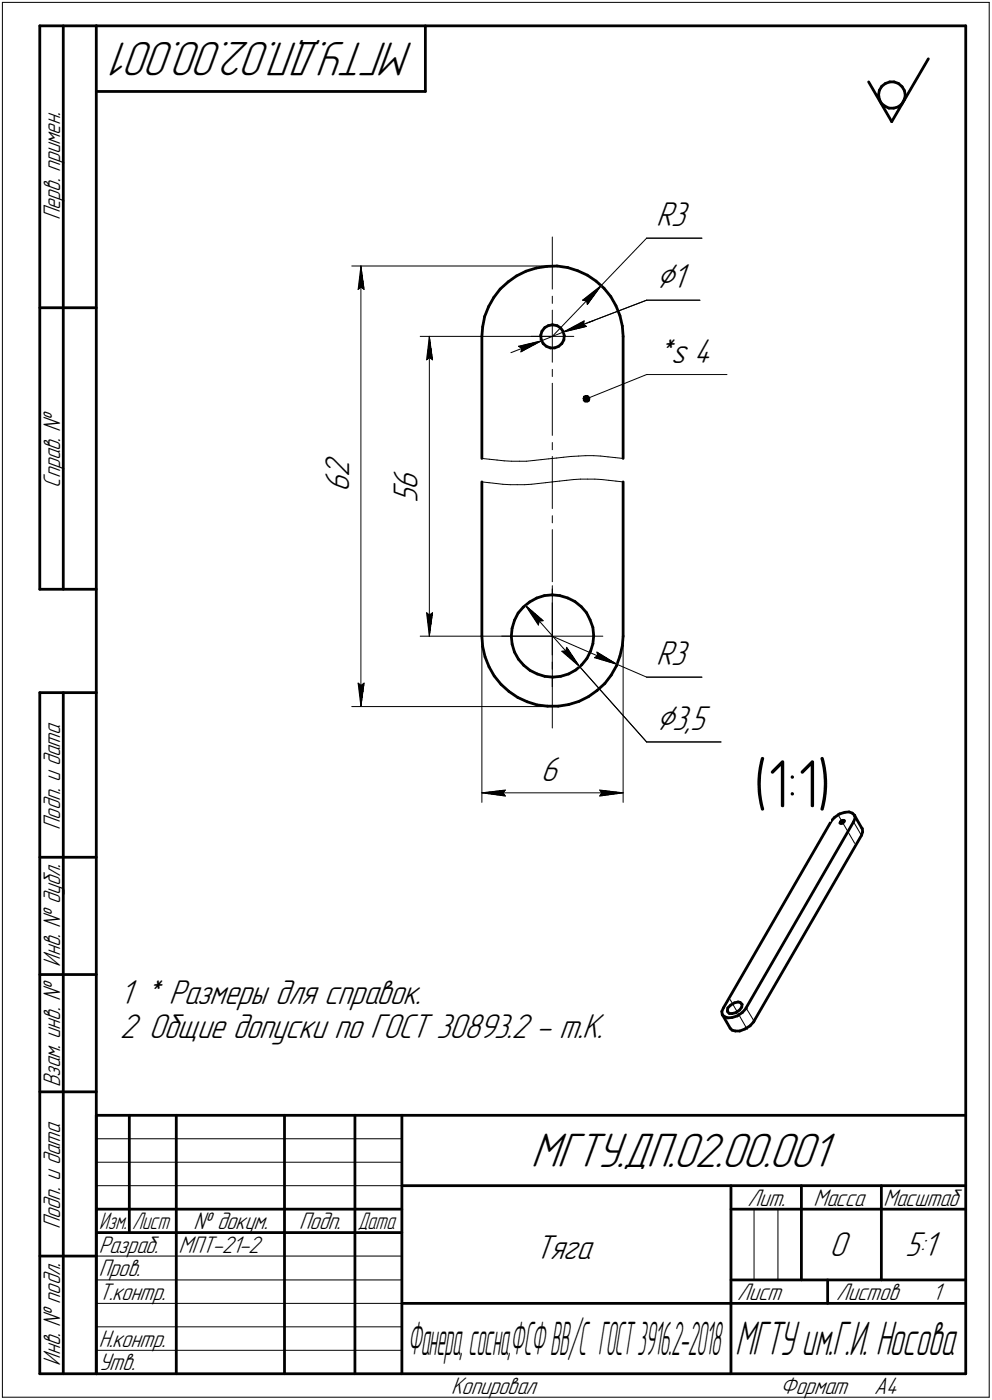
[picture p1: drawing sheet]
<svg xmlns="http://www.w3.org/2000/svg" width="211mm" height="298mm" viewBox="0 0 211 298" stroke-linecap="round" stroke-linejoin="round" font-family="sans-serif">
<defs><g id="words">
<text font-size="14.6" x="160.4" y="171.9">(1:1)</text>
<g font-size="10.9">
<text x="88.1" y="9" transform="rotate(-180 88.1 9)">МГТУ.ДП.02.00.001</text>
<text x="112.9" y="248.5">МГТУ.ДП.02.00.001</text>
</g>
<text font-size="10.6" x="156.4" y="288.5">МГТУ им.Г.И. Носова</text>
<text font-size="10.4" x="86.8" y="288.5">Фанера,сосна,ФСФВВ/С ГОСТ3916.2-2018</text>
<g font-size="8.5">
<text x="139.6" y="61.3">Ç1</text>
<text x="139.6" y="155.4">Ç3,5</text>
</g>
<g font-size="7.8">
<text x="139.6" y="48.2">R3</text>
<text x="139.6" y="77.2">*s 4</text>
<text x="74.3" y="101.6" transform="rotate(-90 74.3 101.6)">2</text>
<text x="74.3" y="104.7" transform="rotate(-90 74.3 104.7)">6</text>
<text x="88.9" y="107" transform="rotate(-90 88.9 107)">5</text>
<text x="88.9" y="104.2" transform="rotate(-90 88.9 104.2)">6</text>
<text x="139.6" y="141.7">R3</text>
<text x="115.1" y="166.3">6</text>
<text x="25.5" y="213.8">1 * Размеры для справок.</text>
<text x="25.5" y="221">2 Общие допуски по ГОСТ 30893.2 - m.K.</text>
<text x="113.8" y="268">Тяга</text>
<text x="176.5" y="267.5">0</text>
<text x="192.6" y="267.5">5:1</text>
</g>
<g font-size="5.4">
<text x="12.8" y="46.9" transform="rotate(-90 12.8 46.9)">Перв. примен.</text>
<text x="12.8" y="103.8" transform="rotate(-90 12.8 103.8)">Справ. №</text>
<text x="12.8" y="176.7" transform="rotate(-90 12.8 176.7)">Подп. и дата</text>
<text x="12.8" y="205.8" transform="rotate(-90 12.8 205.8)">Инв. № дубл.</text>
<text x="12.8" y="231.6" transform="rotate(-90 12.8 231.6)">Взам. инв. №</text>
<text x="159.1" y="256.8">Лит.</text>
<text x="173.1" y="256.8">Масса</text>
<text x="188" y="256.8">Масштаб</text>
<text x="12.8" y="261.7" transform="rotate(-90 12.8 261.7)">Подп. и дата</text>
<text x="41.2" y="261.8">№ докум.</text>
<text x="63.6" y="261.8">Подп.</text>
<text x="21" y="266.8">Разраб.</text>
<text x="38" y="266.8">МПТ-21-2</text>
<text x="21" y="271.8">Пров.</text>
<text x="21" y="276.8">Т.контр.</text>
<text x="156.9" y="276.8">Лист</text>
<text x="177.9" y="276.8">Листов</text>
<text x="198.4" y="276.8">1</text>
<text x="21" y="286.8">Н.контр.</text>
<text x="12.8" y="290.8" transform="rotate(-90 12.8 290.8)">Инв. № подл.</text>
<text x="21" y="291.8">Утв.</text>
<text x="96" y="296.8">Копировал</text>
<text x="166" y="296.8">Формат</text>
<text x="186" y="296.8">A4</text>
</g>
<g font-size="5.3">
<text x="21.1" y="261.8">Изм.</text>
<text x="28.1" y="261.8">Лист</text>
<text x="76.1" y="261.8">Дата</text>
</g>
</g></defs>
<g fill="none" stroke="#000" stroke-width=".59">
<path d="M8.5 5.5v120zM8.5 5.5h12zM13.5 5.5v120zM20.5 5.5v287zM20.5 5.5h185zM20.5 19.5h70zM90.5 5.5v14zM184.8 17.4l4.9 8.5zM187.1 19.2l-.2 1zM187.6 18.4l.8-.6zM187.6 18.4l-.5 .8zM188.4 17.8l.9-.4z"/>
<path d="M189.3 17.4h.9zM190.2 17.4l1 .4zM191.2 17.8l.7 .7zM191.9 18.5l.5 .8zM192.4 19.3l.2 .9zM197.5 12.5l-7.8 13.4zM205.5 5.5v287zM186.9 20.2l.2 1zM187.1 21.2l.4 .8zM187.5 22l.8 .6zM188.3 22.6l.8 .4zM189.1 23h1.1z"/>
<path d="M190.2 23l.9-.2zM191.1 22.8l.8-.6zM192.4 21.3l-.5 .9zM192.6 20.4l-.2 .9zM192.6 20.2v.2zM109.9 58.8l2-1.1zM111.9 57.7l2.2-.6zM114.1 57.1l2.2-.4zM116.3 56.7l2.2-.1zM118.5 56.6l2.3 .4zM120.8 57l2.1 .7zM122.9 57.7l2.1 .9z"/>
<path d="M125 58.6l1.8 1.3zM126.8 59.9l1.7 1.5zM8.5 65.5h12zM102.5 71.6v26zM102.7 69.6l-.2 2zM103.1 67.4l-.4 2.2zM104 65.3l-.9 2.1zM105.1 63.3l-1.1 2zM106.4 61.6l1.7-1.6zM106.4 61.6l-1.3 1.7zM108.1 60l1.8-1.2zM115.1 71.4v.9z"/>
<path d="M115.1 72.3l.5 .9zM115.3 70.5l-.2 .9zM115.6 73.2l.6 .5zM115.9 69.8l.8-.5zM115.9 69.8l-.6 .7zM116.2 73.7l.9 .4zM116.7 69.3l.8-.1zM117.1 74.1h.9zM117.6 69.2h.1M117.6 69.2l.9 .1zM118 74.1l.9-.4zM118.5 69.3l.8 .5z"/>
<path d="M118.9 73.7l.6-.5zM119.3 69.8l.5 .7zM119.8 70.5l.3 1zM120 72.4l-.5 .8zM120.1 71.5l-.1 .9zM128.5 61.4l1.5 1.8zM130 63.2l1.1 1.9zM131.1 65.1l.8 2.1zM131.9 67.2l.5 2.2zM132.4 69.4l.2 2.2zM132.6 71.6v26zM102.5 102.6v32.9z"/>
<path d="M132.6 102.6v32.9zM8.5 125.5h12zM102.5 135.5l.2 2.2zM102.7 137.7l.5 2.2zM103.2 139.9l.9 2.1zM108.8 135.5l.2 1.7zM109 133.8l-.2 1.7zM109 137.2l.5 1.7zM109.5 132.1l-.5 1.7zM109.5 138.9l.8 1.5zM110.2 130.6l-.7 1.5zM111.3 129.3l1.4-1.1z"/>
<path d="M111.3 129.3l-1.1 1.3zM112.7 128.2l1.5-.9zM114.2 127.3l1.6-.5zM115.8 126.8l1.7-.1zM117.5 126.7l1.6 .1zM119.1 126.8l1.7 .5zM120.8 127.3l1.5 .8zM122.3 128.1l1.4 1.1zM123.7 129.2l1.1 1.3zM124.8 130.5l.8 1.5zM125.6 132l.6 1.6zM125.6 138.7l-.7 1.5z"/>
<path d="M126.2 137.1l-.6 1.6zM126.2 133.6l.1 1.8zM126.3 135.4l-.1 1.7zM131.9 139.7l-.8 2.1zM132.4 137.5l-.5 2.2zM132.6 135.5l-.2 2zM8.5 147.5v145zM8.5 147.5h12zM13.5 147.5v145zM104.1 142l1.1 1.9zM105.2 143.9l1.4 1.8zM106.6 145.7l1.7 1.5z"/>
<path d="M108.3 147.2l1.9 1.3zM110.2 148.5l2 .9zM110.3 140.4l1.1 1.2zM111.4 141.6l1.4 1.1zM112.2 149.4l2.1 .7zM112.8 142.7l1.5 .8zM114.3 150.1l2.2 .3zM114.3 143.5l1.6 .5zM115.9 144l1.7 .2zM116.5 150.4h2.3zM117.6 144.2l1.7-.2zM118.8 150.4l2.2-.4z"/>
<path d="M119.3 144l1.7-.5zM121 150l2.2-.6zM121 143.5l1.5-.8zM122.5 142.7l1.3-1.1zM123.2 149.4l2-1.1zM124.9 140.2l-1.1 1.4zM125.2 148.3l1.8-1.2zM127 147.1l1.7-1.6zM130 143.8l-1.3 1.7zM131.1 141.8l-1.1 2zM176.8 175l-22.9 39.6zM176.8 174.9h.1"/>
<path d="M177.5 174.1l1.1-.8zM177.5 174.1l-.7 .8zM178.6 173.3l1.1-.3zM178.7 175.3h.3zM178.8 175l-.1 .3zM179 175.3h.3zM179.1 174.8l.3-.1zM179.1 174.8l-.3 .2zM179.3 175.3l.3-.3zM179.4 174.7l.3 .1zM179.7 174.8l-.1 .2zM179.7 173l1-.1z"/>
<path d="M180.7 172.9l.7 .2zM181.4 173.1l.4 .5zM181.6 175l-22.9 39.6zM181.8 173.6l1.6 2.8zM181.8 173.6l.1 .1zM181.9 173.7v.5zM181.9 174.2l-.3 .8zM183.3 177.9l-22.9 39.5zM183.4 176.4h.1zM183.5 176.4l.1 .7zM183.6 177.1l-.3 .8zM8.5 182.5h12z"/>
<path d="M8.5 207.5h12zM153.6 215.4l.1 .6zM153.7 216l.1 .2zM153.8 216.2l.4 .3zM153.8 216.2l1.6 2.7zM153.9 214.6l-.3 .8zM154.2 216.5l.7 .2zM154.8 215.2l.1 .3zM154.9 216.7h.9zM154.9 214.6l-.1 .6zM154.9 215.5l.3 .3zM155.2 215.8h.6z"/>
<path d="M155.4 218.9l.4 .5zM155.4 214l.9-.5zM155.4 214l-.5 .6zM155.8 216.7l1.1-.4zM155.8 215.8l.7-.2zM155.8 219.4l.7 .1zM156.3 213.5l.8-.1zM156.5 219.5h.9zM156.5 215.6l.9-.5zM156.9 216.3l1.1-.7zM157.1 213.4h.4zM157.4 219.5l1.1-.4z"/>
<path d="M157.5 213.4l.3 .4zM157.8 214.5l-.4 .6zM157.8 213.8l.1 .1zM157.9 213.9l-.1 .6zM158.5 219.1l1.1-.7zM158.7 214.7l-.7 .9zM158.7 214.7h.1M160.4 217.6l-.8 .8zM160.4 217.4v.2zM8.5 232.5h12zM20.5 237.5h185zM20.5 237.5v55z"/>
<path d="M27.5 237.5v25zM37.5 237.5v55zM60.5 237.5v55zM75.5 237.5v55zM85.5 237.5v55zM20.5 257.5h65zM85.5 252.5h120zM155.5 252.5v40zM155.5 257.5h15zM170.5 252.5v20zM170.5 257.5h35zM187.5 252.5v20z"/>
<path d="M8.5 267.5h12zM20.5 262.5h65zM85.5 277.5h70zM155.5 277.5h50zM155.5 272.5h50zM176.1 272.5v5zM8.5 292.5h12zM20.5 292.5h185z"/>
</g>
<g fill="none" stroke="#000" stroke-width=".21">
<path d="M.5 .5v297zM.5 .5h210zM210.5 .5v297zM74.8 56.6h42.7zM76.8 56.6l.7 5zM76.8 56.6l-.6 5zM76.8 56.6v93.9zM117.5 50.5v11.1zM137.6 50.7l-9.7 10.1zM137.6 50.7h11.8zM76.2 61.6l.6-.5zM76.8 61.1l.7 .5z"/>
<path d="M89.4 71.6h28.1zM90.8 76.6l.6-.5zM91.4 71.6l.6 5zM91.4 76.1l.6 .5zM91.4 71.6l-.6 5zM91.4 71.6v63.9zM108.7 75.1l6.5-2.5zM110.3 73.7l4.9-1.1zM110.3 73.7l.7 .5zM110.8 74.9l4.4-2.3zM111 74.2l-.2 .7zM113 71.6h4.5z"/>
<path d="M115.2 72.6l4.7-1.9zM117.5 63.1v1.5zM117.5 66v11.1zM117.5 78.7v1.5zM117.5 71.6h4.6zM119.9 70.7l17.7-6.8zM119.9 70.7l4.9-1.2zM119.9 70.7l4.4-2.4zM119.9 70.7l6.5-2.5zM124 63.9l.8 .2zM124 63.9l3.9-3.1zM124.1 69.1l.7 .4z"/>
<path d="M124.3 68.3l-.2 .8zM124.8 64.1l.2 .8zM127.9 60.8l-2.9 4.1zM127.9 60.8l-10.4 10.8zM137.6 63.9h11.3zM137.6 79.8h17.1zM102.5 97.6l1.6 .2zM104.1 97.8l1.6 .2zM105.7 98l1.6 .1zM107.3 98.1l1.6 .1zM108.9 98.2h1.6zM110.5 98.2h1.5z"/>
<path d="M112 98.2l1.6-.2zM113.6 98l1.5-.1zM115.1 97.9l1.7-.2zM116.8 97.7l1.6-.2zM117.5 81.6v11.1zM117.5 94.2v1.6zM117.5 97.2v5.6zM118.4 97.5l1.5-.1zM119.9 97.4l1.6-.2zM121.5 97.2l1.6-.1zM123.1 97.1l1.5-.1zM124.6 97h1.6z"/>
<path d="M124.8 84.9l12.8-5.1zM126.2 97l1.6 .1zM127.8 97.1l1.6 .2zM129.4 97.3l1.6 .2zM131 97.5l1.6 .1zM102.5 102.6l1.6 .2zM104.1 102.8l1.5 .2zM105.6 103l1.4 .1zM107 103.1l1.5 .1zM108.5 103.2h1.6zM110.1 103.2h1.5zM111.6 103.2l1.4-.1z"/>
<path d="M113 103.1l1.6-.1zM114.6 103l1.5-.2zM116.1 102.8l1.4-.2zM117.5 112.8v11.1zM117.5 109.8v1.5zM117.5 102.8v5.5zM117.5 102.6l1.5-.2zM119 102.4l1.6-.1zM120.6 102.3l1.5-.2zM122.1 102.1l1.4-.1zM123.5 102h1.6zM125.1 102h1.5z"/>
<path d="M126.6 102l1.4 .1zM128 102.1l1.5 .2zM129.5 102.3l1.6 .1zM131.1 102.4l1.5 .2zM89.4 135.5h28.1zM90.8 130.5l.6 5zM90.8 130.5l.6 .5zM91.4 131l.6-.5zM92 130.5l-.6 5zM102.5 135.5v35.4zM106.8 135.5h10.7zM111.8 128.9l3.8 3.3z"/>
<path d="M111.8 128.9l2.8 4.2zM111.8 128.9l11.6 13.1zM114.7 132.2h.9zM114.7 132.2l-.1 .9zM117.5 135.5v10.7zM117.5 124.7v10.8zM117.5 135.5h10.8zM117.5 128.4v11zM117.5 125.4v1.5zM117.5 135.5l13.8 6zM119.5 138.7l3.9 3.3zM119.5 138.7l.9-.1z"/>
<path d="M120.6 137.8l-.2 .8zM120.6 137.8l2.8 4.2zM127 138.9l.2 .7zM127 138.9l4.3 2.6zM132.6 135.5v35.4zM74.8 150.5h42.7zM76.2 145.5l.6 5zM76.2 145.5l.6 .5zM76.8 146l.7-.5zM77.5 145.5l-.7 5zM117.5 143.9v11.1zM117.5 141v1.5z"/>
<path d="M123.4 142l14.2 16zM126.5 140l4.8 1.5zM126.5 140l.7-.4zM131.3 141.5l6.3 2.7zM137.6 158h15.8zM137.6 144.2h11.8zM102.5 168.8l5-.6zM102.5 168.8l5 .7zM102.5 168.8h30.1zM107 168.8l.5 .7zM107.5 168.2l-.5 .6zM127.6 169.5l5-.7z"/>
<path d="M127.6 168.2l.4 .6zM127.6 168.2l5 .6zM128 168.8l-.4 .7zM178.2 173.3l3.7 6.3zM181.6 175l1.7 2.9zM155.4 212.9l3.6 6.3zM158.7 214.6l1.7 2.8zM20.5 247.5h65zM20.5 252.5h65zM20.5 242.5h65zM160.4 257.5v15zM165.5 257.5v15z"/>
<path d="M20.5 267.5h65zM20.5 272.5h65zM20.5 277.5h65zM.5 297.5h210zM20.5 282.5h65zM20.5 287.5h65z"/>
</g>
<g fill="#fff" stroke="#fff" stroke-width=".21">
<path d="M83.2 99.2h7.2zM83.2 99.3h7.2zM83.2 99.4h7.2zM83.2 99.5h7.2zM83.2 99.6h7.2zM83.2 99.7h7.2zM83.2 99.7h7.2zM83.2 99.8h7.2zM83.2 99.9h7.2zM83.2 100h7.2zM83.2 100.1h7.2zM83.2 100.2h7.2zM83.2 100.2h7.2zM83.2 100.3h7.2zM83.2 100.4h7.2zM83.2 100.5h7.2zM83.2 100.6h7.2zM83.2 100.7h7.2zM83.2 100.8h7.2zM83.2 100.8h7.2zM83.2 100.9h7.2zM83.2 101h7.2zM83.2 101.1h7.2zM83.2 101.2h7.2zM83.2 101.3h7.2zM83.2 101.3h7.2zM83.2 101.4h7.2zM83.2 101.5h7.2zM83.2 101.6h7.2zM83.2 101.7h7.2zM83.2 101.8h7.2zM83.2 101.9h7.2zM83.2 101.9h7.2zM83.2 102h7.2zM83.2 102.1h7.2zM83.2 102.2h7.2zM83.2 102.3h7.2zM83.2 102.4h7.2zM83.2 102.4h7.2zM83.2 102.5h7.2zM83.2 102.6h7.2zM83.2 102.7h7.2zM83.2 102.8h7.2zM83.2 102.9h7.2zM83.2 103h7.2zM83.2 103h7.2zM83.2 103.1h7.2zM83.2 103.2h7.2zM83.2 103.3h7.2zM83.2 103.4h7.2zM83.2 103.5h7.2zM83.2 103.5h7.2zM83.2 103.6h7.2zM83.2 103.7h7.2zM83.2 103.8h7.2zM83.2 103.9h7.2zM83.2 104h7.2zM83.2 104.1h7.2zM83.2 104.1h7.2zM83.2 104.2h7.2zM83.2 104.3h7.2zM83.2 104.4h7.2zM83.2 104.5h7.2zM83.2 104.6h7.2zM83.2 104.6h7.2zM83.2 104.7h7.2zM83.2 104.8h7.2zM83.2 104.9h7.2zM83.2 105h7.2zM83.2 105.1h7.2zM83.2 105.2h7.2zM83.2 105.2h7.2zM83.2 105.3h7.2zM83.2 105.4h7.2zM83.2 105.5h7.2zM83.2 105.6h7.2zM83.2 105.7h7.2zM83.2 105.7h7.2zM83.2 105.8h7.2zM83.2 105.9h7.2zM83.2 106h7.2zM83.2 106.1h7.2zM83.2 106.2h7.2zM83.2 106.3h7.2zM83.2 106.3h7.2zM83.2 106.4h7.2zM83.2 106.5h7.2zM83.2 106.6h7.2zM83.2 106.7h7.2zM83.2 106.8h7.2zM83.2 106.8h7.2zM83.2 106.9h7.2z"/>
<path d="M91.3 71.9h.2zM91.3 72h.2zM91.3 72.1h.3zM91.2 72.1h.4zM91.2 72.2h.4zM91.1 72.3h.6zM91.1 72.4h.6zM91.1 72.5h.7zM91 72.6h.8zM91 72.6h.9zM91 72.7h.9zM90.9 72.8h1zM90.9 72.9h1zM90.8 73h1.1zM90.8 73.1h1.2zM90.8 73.2h1.2zM90.8 73.2h1.3zM90.8 73.3h1.3zM90.7 73.4h1.4zM90.7 73.5h1.5zM90.7 73.6h1.5zM90.7 73.7h1.5zM90.7 73.7h1.5zM90.7 73.8h1.5zM90.7 73.9h1.5zM90.7 74h1.5zM90.6 74.1h1.7zM90.6 74.2h1.7zM90.6 74.3h1.7zM90.6 74.3h1.7zM90.6 74.4h1.7zM90.6 74.5h1.7zM90.6 74.6h1.7zM90.5 74.7h1.9zM90.5 74.8h1.9zM90.5 74.8h1.9zM90.5 74.9h1.9zM90.5 75h1.9zM90.5 75.1h1.9zM90.5 75.2h1.9zM90.4 75.3h2zM90.4 75.4h2.1zM90.4 75.4h2.1zM90.4 75.5h2.1zM90.4 75.6h2.1zM90.4 75.7h2.1zM90.4 75.8h2.1zM90.4 75.9h2.1zM90.3 75.9h2.2zM90.3 76h2.2zM90.3 76.1h2.2zM90.3 76.2h2.2zM90.3 76.3h2.2zM90.3 76.4h2.2zM90.3 76.5h2.2zM90.3 76.5h2.3zM90.3 76.6h2.3zM90.3 76.7h2.3zM90.3 76.8h2.3zM90.3 76.9h2.3zM90.3 77h2.3zM90.3 77h2.3z"/>
<path d="M90.2 130h2.4zM90.3 130h2.3zM90.3 130.1h2.3zM90.3 130.2h2.3zM90.3 130.3h2.3zM90.3 130.4h2.3zM90.3 130.5h2.3zM90.3 130.6h2.3zM90.3 130.6h2.2zM90.3 130.7h2.2zM90.3 130.8h2.2zM90.3 130.9h2.2zM90.3 131h2.2zM90.3 131.1h2.2zM90.3 131.1h2.2zM90.4 131.2h2.1zM90.4 131.3h2.1zM90.4 131.4h2.1zM90.4 131.5h2.1zM90.4 131.6h2.1zM90.4 131.7h2.1zM90.4 131.7h2.1zM90.4 131.8h2zM90.5 131.9h1.9zM90.5 132h1.9zM90.5 132.1h1.9zM90.5 132.2h1.9zM90.5 132.2h1.9zM90.5 132.3h1.9zM90.5 132.4h1.9zM90.6 132.5h1.7zM90.6 132.6h1.7zM90.6 132.7h1.7zM90.6 132.8h1.7zM90.6 132.8h1.7zM90.6 132.9h1.7zM90.6 133h1.7zM90.7 133.1h1.5zM90.7 133.2h1.5zM90.7 133.3h1.5zM90.7 133.3h1.5zM90.7 133.4h1.5zM90.7 133.5h1.5zM90.7 133.6h1.5zM90.7 133.7h1.4zM90.8 133.8h1.3zM90.8 133.9h1.3zM90.8 133.9h1.2zM90.8 134h1.2zM90.8 134.1h1.1zM90.9 134.2h1zM90.9 134.3h1zM91 134.4h.9zM91 134.5h.9zM91 134.5h.8zM91.1 134.6h.7zM91.1 134.7h.6zM91.1 134.8h.6zM91.2 134.9h.4zM91.2 135h.4zM91.3 135h.3zM91.3 135.1h.2zM91.3 135.2h.2z"/>
<path d="M115.1 160.7h5zM115.1 160.8h5zM115.1 160.9h5zM115.1 161h5zM115.1 161h5zM115.1 161.1h5zM115.1 161.2h5zM115.1 161.3h5zM115.1 161.4h5zM115.1 161.5h5zM115.1 161.5h5zM115.1 161.6h5zM115.1 161.7h5zM115.1 161.8h5zM115.1 161.9h5zM115.1 162h5zM115.1 162.1h5zM115.1 162.1h5zM115.1 162.2h5zM115.1 162.3h5zM115.1 162.4h5zM115.1 162.5h5zM115.1 162.6h5zM115.1 162.6h5zM115.1 162.7h5zM115.1 162.8h5zM115.1 162.9h5zM115.1 163h5zM115.1 163.1h5zM115.1 163.2h5zM115.1 163.2h5zM115.1 163.3h5zM115.1 163.4h5zM115.1 163.5h5zM115.1 163.6h5zM115.1 163.7h5zM115.1 163.7h5zM115.1 163.8h5zM115.1 163.9h5zM115.1 164h5zM115.1 164.1h5zM115.1 164.2h5zM115.1 164.3h5zM115.1 164.3h5zM115.1 164.4h5zM115.1 164.5h5zM115.1 164.6h5zM115.1 164.7h5zM115.1 164.8h5zM115.1 164.8h5zM115.1 164.9h5zM115.1 165h5zM115.1 165.1h5zM115.1 165.2h5zM115.1 165.3h5zM115.1 165.4h5zM115.1 165.4h5zM115.1 165.5h5zM115.1 165.6h5zM115.1 165.7h5zM115.1 165.8h5zM115.1 165.9h5zM115.1 165.9h5zM115.1 166h5zM115.1 166.1h5zM115.1 166.2h5zM115.1 166.3h5zM115.1 166.4h5zM115.1 166.5h5zM115.1 166.5h5zM115.1 166.6h5zM115.1 166.7h5zM115.1 166.8h5zM115.1 166.9h5zM115.1 167h5zM115.1 167h5zM115.1 167.1h5zM115.1 167.2h5zM115.1 167.3h5zM115.1 167.4h5zM115.1 167.5h5zM115.1 167.6h5zM115.1 167.6h5zM115.1 167.7h5zM115.1 167.8h5z"/>
<path d="M107.4 167.7h.6zM106.8 167.8h1.2zM106.2 167.9h1.8zM105.6 168h2.4zM105 168.1h3zM104.3 168.1h3.7zM104.1 168.2h3.9zM103.9 168.3h4.1zM103.7 168.4h4.3zM103.5 168.5h4.5zM103.2 168.6h4.8zM103 168.7h5zM102.8 168.7h5.2zM102.5 168.8h5.5zM102.8 168.9h5.2zM103 169h5zM103.1 169.1h4.9zM103.4 169.2h4.6zM103.5 169.2h4.5zM103.7 169.3h4.3zM104 169.4h4zM104.1 169.5h3.9zM104.3 169.6h3.7zM105 169.7h3zM105.6 169.8h2.4zM106.2 169.8h1.8zM106.8 169.9h1.2zM107.4 170h.6z"/>
<path d="M127.1 167.7h.7zM127.1 167.8h1.3zM127.1 167.9h1.8zM127.1 168h2.5zM127.1 168.1h3.1zM127.1 168.1h3.7zM127.1 168.2h4zM127.1 168.3h4.2zM127.1 168.4h4.4zM127.1 168.5h4.6zM127.1 168.6h4.9zM127.1 168.7h5.1zM127.1 168.7h5.3zM127.1 168.8h5.5zM127.1 168.9h5.3zM127.1 169h5.1zM127.1 169.1h4.9zM127.1 169.2h4.7zM127.1 169.2h4.6zM127.1 169.3h4.3zM127.1 169.4h4.1zM127.1 169.5h4zM127.1 169.6h3.7zM127.1 169.7h3.1zM127.1 169.8h2.5zM127.1 169.8h1.8zM127.1 169.9h1.3zM127.1 170h.7z"/>
<path d="M111.8 129h.3zM111.8 129.1h.5zM111.9 129.2h.5zM111.9 129.3h.7zM111.9 129.4h.9zM112 129.5h.9zM112 129.5h1.1zM112 129.6h1.3zM112.1 129.7h1.4zM112.1 129.8h1.5zM112.1 129.9h1.6zM112.2 130h1.6zM112.2 130h1.7zM112.2 130.1h1.8zM112.3 130.2h1.8zM112.3 130.3h1.9zM112.3 130.4h2zM112.4 130.5h2zM112.4 130.6h2.1zM112.4 130.6h2.2zM112.4 130.7h2.3zM112.4 130.8h2.4zM112.5 130.9h2.4zM112.6 131h2.4zM112.6 131.1h2.5zM112.7 131.1h2.4zM112.8 131.2h2.5zM112.8 131.3h2.6zM112.9 131.4h2.6zM112.9 131.5h2.7zM112.9 131.6h2.8zM113 131.7h2.7zM113.1 131.7h2.8zM113.1 131.8h2.9zM113.2 131.9h2.9zM113.3 132h2.9zM113.3 132.1h2.9zM113.4 132.2h2.9zM113.5 132.2h2.7zM113.5 132.3h2.7zM113.5 132.4h2.6zM113.6 132.5h2.4zM113.6 132.6h2.3zM113.7 132.7h2.1zM113.8 132.8h1.9zM113.8 132.8h1.9zM113.9 132.9h1.7zM114 133h1.4zM114 133.1h1.3zM114 133.2h1.2zM114.1 133.3h1zM114.1 133.3h1zM114.2 133.4h.8zM114.3 133.5h.6zM114.3 133.6h.5zM114.4 133.7h.3zM114.5 133.8h.1z"/>
<path d="M120.6 137.2h.1zM120.5 137.2h.3zM120.4 137.3h.5zM120.3 137.4h.6zM120.1 137.5h.9zM120.1 137.6h1zM120 137.7h1.1zM119.9 137.8h1.3zM119.7 137.8h1.5zM119.6 137.9h1.6zM119.5 138h1.8zM119.5 138.1h1.9zM119.4 138.2h2.1zM119.3 138.3h2.2zM119.2 138.3h2.4zM119.1 138.4h2.6zM119 138.5h2.7zM119 138.6h2.8zM118.8 138.7h3zM119 138.8h2.8zM119 138.9h2.9zM119.1 138.9h2.9zM119.2 139h2.8zM119.3 139.1h2.8zM119.5 139.2h2.7zM119.5 139.3h2.8zM119.6 139.4h2.7zM119.7 139.4h2.6zM119.8 139.5h2.6zM119.9 139.6h2.5zM120.1 139.7h2.4zM120.1 139.8h2.5zM120.2 139.9h2.4zM120.3 140h2.4zM120.4 140h2.4zM120.5 140.1h2.3zM120.6 140.2h2.3zM120.7 140.3h2.2zM120.8 140.4h2.1zM120.9 140.5h2zM121 140.5h1.9zM121.1 140.6h1.8zM121.2 140.7h1.8zM121.3 140.8h1.7zM121.4 140.9h1.6zM121.5 141h1.6zM121.6 141.1h1.5zM121.7 141.1h1.4zM121.8 141.2h1.4zM122 141.3h1.2zM122.2 141.4h1zM122.3 141.5h1zM122.5 141.6h.8zM122.7 141.6h.6zM122.9 141.7h.5zM123 141.8h.4zM123.2 141.9h.2z"/>
<path d="M139.6 149.8h11.9zM139.6 149.9h11.9zM139.6 149.9h11.9zM139.6 150h11.9zM139.6 150.1h11.9zM139.6 150.2h11.9zM139.6 150.3h11.9zM139.6 150.4h11.9zM139.6 150.5h11.9zM139.6 150.5h11.9zM139.6 150.6h11.9zM139.6 150.7h11.9zM139.6 150.8h11.9zM139.6 150.9h11.9zM139.6 151h11.9zM139.6 151h11.9zM139.6 151.1h11.9zM139.6 151.2h11.9zM139.6 151.3h11.9zM139.6 151.4h11.9zM139.6 151.5h11.9zM139.6 151.6h11.9zM139.6 151.6h11.9zM139.6 151.7h11.9zM139.6 151.8h11.9zM139.6 151.9h11.9zM139.6 152h11.9zM139.6 152.1h11.9zM139.6 152.1h11.9zM139.6 152.2h11.9zM139.6 152.3h11.9zM139.6 152.4h11.9zM139.6 152.5h11.9zM139.6 152.6h11.9zM139.6 152.7h11.9zM139.6 152.7h11.9zM139.6 152.8h11.9zM139.6 152.9h11.9zM139.6 153h11.9zM139.6 153.1h11.9zM139.6 153.2h11.9zM139.6 153.2h11.9zM139.6 153.3h11.9zM139.6 153.4h11.9zM139.6 153.5h11.9zM139.6 153.6h11.9zM139.6 153.7h11.9zM139.6 153.8h11.9zM139.6 153.8h11.9zM139.6 153.9h11.9zM139.6 154h11.9zM139.6 154.1h11.9zM139.6 154.2h11.9zM139.6 154.3h11.9zM139.6 154.3h11.9zM139.6 154.4h11.9zM139.6 154.5h11.9zM139.6 154.6h11.9zM139.6 154.7h11.9zM139.6 154.8h11.9zM139.6 154.9h11.9zM139.6 154.9h11.9zM139.6 155h11.9zM139.6 155.1h11.9zM139.6 155.2h11.9zM139.6 155.3h11.9zM139.6 155.4h11.9zM139.6 155.4h11.9zM139.6 155.5h11.9zM139.6 155.6h11.9zM139.6 155.7h11.9zM139.6 155.8h11.9zM139.6 155.9h11.9zM139.6 156h11.9zM139.6 156h11.9zM139.6 156.1h11.9zM139.6 156.2h11.9zM139.6 156.3h11.9zM139.6 156.4h11.9zM139.6 156.5h11.9zM139.6 156.5h11.9zM139.6 156.6h11.9zM139.6 156.7h11.9zM139.6 156.8h11.9zM139.6 156.9h11.9z"/>
<path d="M113 72.6h2.2zM112.7 72.6h2.4zM112.4 72.7h2.7zM112 72.8h3zM111.7 72.9h3.2zM111.3 73h3.5zM111 73.1h3.7zM110.7 73.2h3.9zM110.3 73.2h4.3zM110 73.3h4.5zM109.6 73.4h4.8zM109.7 73.5h4.6zM109.7 73.6h4.5zM109.8 73.7h4.3zM109.8 73.7h4.2zM109.8 73.8h4.2zM109.9 73.9h3.9zM109.9 74h3.8zM110 74.1h3.5zM110 74.2h3.4zM110 74.3h3.2zM110.1 74.3h2.9zM110.1 74.4h2.8zM110.1 74.5h2.7zM110.2 74.6h2.4zM110.2 74.7h2.2zM110.2 74.8h2.1zM110.2 74.8h2zM110.3 74.9h1.7zM110.3 75h1.5zM110.3 75.1h1.4zM110.4 75.2h1.1zM110.4 75.3h1zM110.5 75.4h.8zM110.5 75.4h.6zM110.6 75.5h.3zM110.6 75.6h.1z"/>
<path d="M124.5 67.7h.1zM124.3 67.8h.3zM124.1 67.9h.6zM124 68h.7zM123.8 68.1h1zM123.6 68.2h1.2zM123.4 68.2h1.5zM123.4 68.3h1.5zM123.2 68.4h1.8zM123 68.5h2zM122.9 68.6h2.2zM122.7 68.7h2.4zM122.5 68.7h2.6zM122.3 68.8h2.8zM122.3 68.9h2.8zM122.1 69h3.1zM121.9 69.1h3.3zM121.8 69.2h3.4zM121.6 69.3h3.7zM121.4 69.3h3.9zM121.2 69.4h4.1zM121.2 69.5h4.2zM121.1 69.6h4.3zM121 69.7h4.4zM120.9 69.8h4.6zM120.8 69.8h4.7zM120.7 69.9h4.8zM120.6 70h4.5zM120.6 70.1h4.2zM120.5 70.2h4zM120.4 70.3h3.6zM120.3 70.4h3.4zM120.2 70.4h3.2zM120.1 70.5h2.8zM120.1 70.6h2.5zM119.9 70.7h2.4z"/>
<path d="M139.6 55.6h7.4zM139.6 55.7h7.4zM139.6 55.8h7.4zM139.6 55.9h7.4zM139.6 56h7.4zM139.6 56h7.4zM139.6 56.1h7.4zM139.6 56.2h7.4zM139.6 56.3h7.4zM139.6 56.4h7.4zM139.6 56.5h7.4zM139.6 56.6h7.4zM139.6 56.6h7.4zM139.6 56.7h7.4zM139.6 56.8h7.4zM139.6 56.9h7.4zM139.6 57h7.4zM139.6 57.1h7.4zM139.6 57.1h7.4zM139.6 57.2h7.4zM139.6 57.3h7.4zM139.6 57.4h7.4zM139.6 57.5h7.4zM139.6 57.6h7.4zM139.6 57.7h7.4zM139.6 57.7h7.4zM139.6 57.8h7.4zM139.6 57.9h7.4zM139.6 58h7.4zM139.6 58.1h7.4zM139.6 58.2h7.4zM139.6 58.3h7.4zM139.6 58.3h7.4zM139.6 58.4h7.4zM139.6 58.5h7.4zM139.6 58.6h7.4zM139.6 58.7h7.4zM139.6 58.8h7.4zM139.6 58.8h7.4zM139.6 58.9h7.4zM139.6 59h7.4zM139.6 59.1h7.4zM139.6 59.2h7.4zM139.6 59.3h7.4zM139.6 59.4h7.4zM139.6 59.4h7.4zM139.6 59.5h7.4zM139.6 59.6h7.4zM139.6 59.7h7.4zM139.6 59.8h7.4zM139.6 59.9h7.4zM139.6 59.9h7.4zM139.6 60h7.4zM139.6 60.1h7.4zM139.6 60.2h7.4zM139.6 60.3h7.4zM139.6 60.4h7.4zM139.6 60.5h7.4zM139.6 60.5h7.4zM139.6 60.6h7.4zM139.6 60.7h7.4zM139.6 60.8h7.4zM139.6 60.9h7.4zM139.6 61h7.4zM139.6 61h7.4zM139.6 61.1h7.4zM139.6 61.2h7.4zM139.6 61.3h7.4zM139.6 61.4h7.4zM139.6 61.5h7.4zM139.6 61.6h7.4zM139.6 61.6h7.4zM139.6 61.7h7.4zM139.6 61.8h7.4zM139.6 61.9h7.4zM139.6 62h7.4zM139.6 62.1h7.4zM139.6 62.1h7.4zM139.6 62.2h7.4zM139.6 62.3h7.4zM139.6 62.4h7.4zM139.6 62.5h7.4zM139.6 62.6h7.4zM139.6 62.7h7.4zM139.6 62.7h7.4zM139.6 62.8h7.4z"/>
<path d="M127.8 60.9h.1zM127.6 61h.3zM127.3 61h.5zM127.2 61.1h.6zM127 61.2h.8zM126.7 61.3h1.1zM126.6 61.4h1.2zM126.4 61.5h1.3zM126.2 61.6h1.5zM126.1 61.6h1.6zM126 61.7h1.6zM125.9 61.8h1.7zM125.8 61.9h1.8zM125.6 62h1.9zM125.6 62.1h1.9zM125.5 62.1h1.9zM125.4 62.2h2zM125.3 62.3h2.1zM125.1 62.4h2.2zM125.1 62.5h2.2zM125 62.6h2.3zM124.9 62.7h2.4zM124.7 62.7h2.5zM124.6 62.8h2.5zM124.5 62.9h2.5zM124.5 63h2.5zM124.4 63.1h2.5zM124.2 63.2h2.6zM124.1 63.2h2.6zM124 63.3h2.7zM124 63.4h2.7zM123.9 63.5h2.7zM123.7 63.6h2.8zM123.6 63.7h2.9zM123.5 63.8h2.9zM123.4 63.8h2.9zM123.3 63.9h2.9zM123.4 64h2.8zM123.4 64.1h2.8zM123.5 64.2h2.6zM123.6 64.3h2.4zM123.7 64.3h2.3zM123.8 64.4h2.1zM123.9 64.5h1.9zM124 64.6h1.7zM124 64.7h1.7zM124.1 64.8h1.5zM124.2 64.9h1.4zM124.3 64.9h1.2zM124.4 65h1.1zM124.5 65.1h.9zM124.5 65.2h.8zM124.6 65.3h.6zM124.7 65.4h.5zM124.8 65.4h.3zM124.9 65.5h.2z"/>
<path d="M139.6 42.6h7.7zM139.6 42.7h7.7zM139.6 42.8h7.7zM139.6 42.8h7.7zM139.6 42.9h7.7zM139.6 43h7.7zM139.6 43.1h7.7zM139.6 43.2h7.7zM139.6 43.3h7.7zM139.6 43.3h7.7zM139.6 43.4h7.7zM139.6 43.5h7.7zM139.6 43.6h7.7zM139.6 43.7h7.7zM139.6 43.8h7.7zM139.6 43.9h7.7zM139.6 43.9h7.7zM139.6 44h7.7zM139.6 44.1h7.7zM139.6 44.2h7.7zM139.6 44.3h7.7zM139.6 44.4h7.7zM139.6 44.4h7.7zM139.6 44.5h7.7zM139.6 44.6h7.7zM139.6 44.7h7.7zM139.6 44.8h7.7zM139.6 44.9h7.7zM139.6 45h7.7zM139.6 45h7.7zM139.6 45.1h7.7zM139.6 45.2h7.7zM139.6 45.3h7.7zM139.6 45.4h7.7zM139.6 45.5h7.7zM139.6 45.6h7.7zM139.6 45.6h7.7zM139.6 45.7h7.7zM139.6 45.8h7.7zM139.6 45.9h7.7zM139.6 46h7.7zM139.6 46.1h7.7zM139.6 46.1h7.7zM139.6 46.2h7.7zM139.6 46.3h7.7zM139.6 46.4h7.7zM139.6 46.5h7.7zM139.6 46.6h7.7zM139.6 46.7h7.7zM139.6 46.7h7.7zM139.6 46.8h7.7zM139.6 46.9h7.7zM139.6 47h7.7zM139.6 47.1h7.7zM139.6 47.2h7.7zM139.6 47.2h7.7zM139.6 47.3h7.7zM139.6 47.4h7.7zM139.6 47.5h7.7zM139.6 47.6h7.7zM139.6 47.7h7.7zM139.6 47.8h7.7zM139.6 47.8h7.7zM139.6 47.9h7.7zM139.6 48h7.7zM139.6 48.1h7.7zM139.6 48.2h7.7zM139.6 48.3h7.7zM139.6 48.3h7.7zM139.6 48.4h7.7zM139.6 48.5h7.7zM139.6 48.6h7.7zM139.6 48.7h7.7zM139.6 48.8h7.7zM139.6 48.9h7.7zM139.6 48.9h7.7zM139.6 49h7.7zM139.6 49.1h7.7zM139.6 49.2h7.7zM139.6 49.3h7.7zM139.6 49.4h7.7zM139.6 49.4h7.7zM139.6 49.5h7.7zM139.6 49.6h7.7z"/>
<path d="M126.7 138.2h.2zM126.7 138.3h.4zM126.7 138.3h.5zM126.7 138.4h.6zM126.6 138.5h.9zM126.6 138.6h1zM126.5 138.7h1.3zM126.5 138.8h1.4zM126.5 138.9h1.5zM126.4 138.9h1.8zM126.4 139h2zM126.3 139.1h2.1zM126.3 139.2h2.3zM126.2 139.3h2.6zM126.2 139.4h2.7zM126.2 139.4h2.8zM126.2 139.5h3zM126.2 139.6h3.1zM126.1 139.7h3.4zM126.1 139.8h3.5zM126 139.9h3.7zM126 140h3.9zM125.9 140h4.1zM125.9 140.1h4.1zM125.8 140.2h4.3zM125.8 140.3h4.4zM125.7 140.4h4.6zM126.1 140.5h4.3zM126.4 140.5h4.1zM126.7 140.6h3.9zM127 140.7h3.6zM127.3 140.8h3.4zM127.6 140.9h3.2zM127.9 141h3zM128.2 141.1h2.8zM128.5 141.1h2.6zM128.8 141.2h2.3zM129.1 141.3h2.1zM129.4 141.4h1.9z"/>
<path d="M139.6 136.1h7.7zM139.6 136.1h7.7zM139.6 136.2h7.7zM139.6 136.3h7.7zM139.6 136.4h7.7zM139.6 136.5h7.7zM139.6 136.6h7.7zM139.6 136.7h7.7zM139.6 136.7h7.7zM139.6 136.8h7.7zM139.6 136.9h7.7zM139.6 137h7.7zM139.6 137.1h7.7zM139.6 137.2h7.7zM139.6 137.2h7.7zM139.6 137.3h7.7zM139.6 137.4h7.7zM139.6 137.5h7.7zM139.6 137.6h7.7zM139.6 137.7h7.7zM139.6 137.8h7.7zM139.6 137.8h7.7zM139.6 137.9h7.7zM139.6 138h7.7zM139.6 138.1h7.7zM139.6 138.2h7.7zM139.6 138.3h7.7zM139.6 138.3h7.7zM139.6 138.4h7.7zM139.6 138.5h7.7zM139.6 138.6h7.7zM139.6 138.7h7.7zM139.6 138.8h7.7zM139.6 138.9h7.7zM139.6 138.9h7.7zM139.6 139h7.7zM139.6 139.1h7.7zM139.6 139.2h7.7zM139.6 139.3h7.7zM139.6 139.4h7.7zM139.6 139.4h7.7zM139.6 139.5h7.7zM139.6 139.6h7.7zM139.6 139.7h7.7zM139.6 139.8h7.7zM139.6 139.9h7.7zM139.6 140h7.7zM139.6 140h7.7zM139.6 140.1h7.7zM139.6 140.2h7.7zM139.6 140.3h7.7zM139.6 140.4h7.7zM139.6 140.5h7.7zM139.6 140.5h7.7zM139.6 140.6h7.7zM139.6 140.7h7.7zM139.6 140.8h7.7zM139.6 140.9h7.7zM139.6 141h7.7zM139.6 141.1h7.7zM139.6 141.1h7.7zM139.6 141.2h7.7zM139.6 141.3h7.7zM139.6 141.4h7.7zM139.6 141.5h7.7zM139.6 141.6h7.7zM139.6 141.6h7.7zM139.6 141.7h7.7zM139.6 141.8h7.7zM139.6 141.9h7.7zM139.6 142h7.7zM139.6 142.1h7.7zM139.6 142.2h7.7zM139.6 142.2h7.7zM139.6 142.3h7.7zM139.6 142.4h7.7zM139.6 142.5h7.7zM139.6 142.6h7.7zM139.6 142.7h7.7zM139.6 142.7h7.7zM139.6 142.8h7.7zM139.6 142.9h7.7zM139.6 143h7.7zM139.6 143.1h7.7z"/>
<path d="M68.7 96.5h7.2zM68.7 96.6h7.2zM68.7 96.7h7.2zM68.7 96.8h7.2zM68.7 96.9h7.2zM68.7 96.9h7.2zM68.7 97h7.2zM68.7 97.1h7.2zM68.7 97.2h7.2zM68.7 97.3h7.2zM68.7 97.4h7.2zM68.7 97.5h7.2zM68.7 97.5h7.2zM68.7 97.6h7.2zM68.7 97.7h7.2zM68.7 97.8h7.2zM68.7 97.9h7.2zM68.7 98h7.2zM68.7 98h7.2zM68.7 98.1h7.2zM68.7 98.2h7.2zM68.7 98.3h7.2zM68.7 98.4h7.2zM68.7 98.5h7.2zM68.7 98.6h7.2zM68.7 98.6h7.2zM68.7 98.7h7.2zM68.7 98.8h7.2zM68.7 98.9h7.2zM68.7 99h7.2zM68.7 99.1h7.2zM68.7 99.1h7.2zM68.7 99.2h7.2zM68.7 99.3h7.2zM68.7 99.4h7.2zM68.7 99.5h7.2zM68.7 99.6h7.2zM68.7 99.7h7.2zM68.7 99.7h7.2zM68.7 99.8h7.2zM68.7 99.9h7.2zM68.7 100h7.2zM68.7 100.1h7.2zM68.7 100.2h7.2zM68.7 100.2h7.2zM68.7 100.3h7.2zM68.7 100.4h7.2zM68.7 100.5h7.2zM68.7 100.6h7.2zM68.7 100.7h7.2zM68.7 100.8h7.2zM68.7 100.8h7.2zM68.7 100.9h7.2zM68.7 101h7.2zM68.7 101.1h7.2zM68.7 101.2h7.2zM68.7 101.3h7.2zM68.7 101.3h7.2zM68.7 101.4h7.2zM68.7 101.5h7.2zM68.7 101.6h7.2zM68.7 101.7h7.2zM68.7 101.8h7.2zM68.7 101.9h7.2zM68.7 101.9h7.2zM68.7 102h7.2zM68.7 102.1h7.2zM68.7 102.2h7.2zM68.7 102.3h7.2zM68.7 102.4h7.2zM68.7 102.4h7.2zM68.7 102.5h7.2zM68.7 102.6h7.2zM68.7 102.7h7.2zM68.7 102.8h7.2zM68.7 102.9h7.2zM68.7 103h7.2zM68.7 103h7.2zM68.7 103.1h7.2zM68.7 103.2h7.2zM68.7 103.3h7.2zM68.7 103.4h7.2zM68.7 103.5h7.2zM68.7 103.5h7.2zM68.7 103.6h7.2zM68.7 103.7h7.2zM68.7 103.8h7.2zM68.7 103.9h7.2zM68.7 104h7.2zM68.7 104.1h7.2zM68.7 104.1h7.2zM68.7 104.2h7.2zM68.7 104.3h7.2zM68.7 104.4h7.2zM68.7 104.5h7.2zM68.7 104.6h7.2zM68.7 104.6h7.2z"/>
<path d="M76.7 56.9h.3zM76.7 57h.3zM76.7 57.1h.3zM76.6 57.1h.4zM76.6 57.2h.4zM76.5 57.3h.6zM76.5 57.4h.6zM76.5 57.5h.7zM76.5 57.6h.7zM76.5 57.7h.8zM76.5 57.7h.8zM76.4 57.8h.9zM76.4 57.9h1zM76.3 58h1.1zM76.3 58.1h1.2zM76.3 58.2h1.2zM76.2 58.3h1.4zM76.2 58.3h1.4zM76.1 58.4h1.5zM76.1 58.5h1.5zM76.1 58.6h1.5zM76.1 58.7h1.5zM76.1 58.8h1.5zM76.1 58.8h1.5zM76.1 58.9h1.5zM76.1 59h1.5zM76 59.1h1.7zM76 59.2h1.7zM76 59.3h1.7zM76 59.4h1.7zM76 59.4h1.7zM76 59.5h1.7zM76 59.6h1.7zM75.9 59.7h1.9zM75.9 59.8h1.9zM75.9 59.9h1.9zM75.9 59.9h1.9zM75.9 60h1.9zM75.9 60.1h1.9zM75.9 60.2h1.9zM75.9 60.3h1.9zM75.9 60.4h2zM75.9 60.5h2zM75.9 60.5h2zM75.9 60.6h2zM75.9 60.7h2zM75.9 60.8h2zM75.9 60.9h2zM75.8 61h2.2zM75.8 61h2.2zM75.8 61.1h2.2zM75.8 61.2h2.2zM75.8 61.3h2.2zM75.8 61.4h2.2zM75.8 61.5h2.2zM75.7 61.6h2.4zM75.7 61.6h2.4zM75.7 61.7h2.4zM75.7 61.8h2.4zM75.7 61.9h2.4zM75.7 62h2.4zM75.7 62.1h2.4z"/>
<path d="M75.6 144.9h2.5zM75.7 145h2.4zM75.7 145.1h2.4zM75.7 145.2h2.4zM75.7 145.3h2.4zM75.7 145.4h2.4zM75.7 145.5h2.4zM75.7 145.5h2.4zM75.8 145.6h2.2zM75.8 145.7h2.2zM75.8 145.8h2.2zM75.8 145.9h2.2zM75.8 146h2.2zM75.8 146h2.2zM75.8 146.1h2.2zM75.9 146.2h2zM75.9 146.3h2zM75.9 146.4h2zM75.9 146.5h2zM75.9 146.6h2zM75.9 146.6h2zM75.9 146.7h2zM75.9 146.8h1.9zM75.9 146.9h1.9zM75.9 147h1.9zM75.9 147.1h1.9zM75.9 147.2h1.9zM75.9 147.2h1.9zM75.9 147.3h1.9zM75.9 147.4h1.9zM76 147.5h1.7zM76 147.6h1.7zM76 147.7h1.7zM76 147.7h1.7zM76 147.8h1.7zM76 147.9h1.7zM76 148h1.7zM76.1 148.1h1.5zM76.1 148.2h1.5zM76.1 148.3h1.5zM76.1 148.3h1.5zM76.1 148.4h1.5zM76.1 148.5h1.5zM76.1 148.6h1.5zM76.1 148.7h1.5zM76.2 148.8h1.4zM76.2 148.8h1.4zM76.3 148.9h1.2zM76.3 149h1.2zM76.3 149.1h1.1zM76.4 149.2h1zM76.4 149.3h.9zM76.5 149.4h.8zM76.5 149.4h.8zM76.5 149.5h.7zM76.5 149.6h.7zM76.5 149.7h.6zM76.5 149.8h.6zM76.6 149.9h.4zM76.6 149.9h.4zM76.7 150h.3zM76.7 150.1h.3zM76.7 150.2h.3z"/>
<path d="M139.6 71.6h13.1zM139.6 71.7h13.1zM139.6 71.8h13.1zM139.6 71.9h13.1zM139.6 72h13.1zM139.6 72.1h13.1zM139.6 72.1h13.1zM139.6 72.2h13.1zM139.6 72.3h13.1zM139.6 72.4h13.1zM139.6 72.5h13.1zM139.6 72.6h13.1zM139.6 72.6h13.1zM139.6 72.7h13.1zM139.6 72.8h13.1zM139.6 72.9h13.1zM139.6 73h13.1zM139.6 73.1h13.1zM139.6 73.2h13.1zM139.6 73.2h13.1zM139.6 73.3h13.1zM139.6 73.4h13.1zM139.6 73.5h13.1zM139.6 73.6h13.1zM139.6 73.7h13.1zM139.6 73.7h13.1zM139.6 73.8h13.1zM139.6 73.9h13.1zM139.6 74h13.1zM139.6 74.1h13.1zM139.6 74.2h13.1zM139.6 74.3h13.1zM139.6 74.3h13.1zM139.6 74.4h13.1zM139.6 74.5h13.1zM139.6 74.6h13.1zM139.6 74.7h13.1zM139.6 74.8h13.1zM139.6 74.8h13.1zM139.6 74.9h13.1zM139.6 75h13.1zM139.6 75.1h13.1zM139.6 75.2h13.1zM139.6 75.3h13.1zM139.6 75.4h13.1zM139.6 75.4h13.1zM139.6 75.5h13.1zM139.6 75.6h13.1zM139.6 75.7h13.1zM139.6 75.8h13.1zM139.6 75.9h13.1zM139.6 75.9h13.1zM139.6 76h13.1zM139.6 76.1h13.1zM139.6 76.2h13.1zM139.6 76.3h13.1zM139.6 76.4h13.1zM139.6 76.5h13.1zM139.6 76.5h13.1zM139.6 76.6h13.1zM139.6 76.7h13.1zM139.6 76.8h13.1zM139.6 76.9h13.1zM139.6 77h13.1zM139.6 77h13.1zM139.6 77.1h13.1zM139.6 77.2h13.1zM139.6 77.3h13.1zM139.6 77.4h13.1zM139.6 77.5h13.1zM139.6 77.6h13.1zM139.6 77.6h13.1zM139.6 77.7h13.1zM139.6 77.8h13.1zM139.6 77.9h13.1zM139.6 78h13.1zM139.6 78.1h13.1zM139.6 78.1h13.1zM139.6 78.2h13.1zM139.6 78.3h13.1zM139.6 78.4h13.1zM139.6 78.5h13.1zM139.6 78.6h13.1zM139.6 78.7h13.1z"/>
<path d="M160.4 160.7h16.4zM160.4 160.8h16.4zM160.4 160.9h16.4zM160.4 161h16.4zM160.4 161h16.4zM160.4 161.1h16.4zM160.4 161.2h16.4zM160.4 161.3h16.4zM160.4 161.4h16.4zM160.4 161.5h16.4zM160.4 161.5h16.4zM160.4 161.6h16.4zM160.4 161.7h16.4zM160.4 161.8h16.4zM160.4 161.9h16.4zM160.4 162h16.4zM160.4 162.1h16.4zM160.4 162.1h16.4zM160.4 162.2h16.4zM160.4 162.3h16.4zM160.4 162.4h16.4zM160.4 162.5h16.4zM160.4 162.6h16.4zM160.4 162.6h16.4zM160.4 162.7h16.4zM160.4 162.8h16.4zM160.4 162.9h16.4zM160.4 163h16.4zM160.4 163.1h16.4zM160.4 163.2h16.4zM160.4 163.2h16.4zM160.4 163.3h16.4zM160.4 163.4h16.4zM160.4 163.5h16.4zM160.4 163.6h16.4zM160.4 163.7h16.4zM160.4 163.7h16.4zM160.4 163.8h16.4zM160.4 163.9h16.4zM160.4 164h16.4zM160.4 164.1h16.4zM160.4 164.2h16.4zM160.4 164.3h16.4zM160.4 164.3h16.4zM160.4 164.4h16.4zM160.4 164.5h16.4zM160.4 164.6h16.4zM160.4 164.7h16.4zM160.4 164.8h16.4zM160.4 164.8h16.4zM160.4 164.9h16.4zM160.4 165h16.4zM160.4 165.1h16.4zM160.4 165.2h16.4zM160.4 165.3h16.4zM160.4 165.4h16.4zM160.4 165.4h16.4zM160.4 165.5h16.4zM160.4 165.6h16.4zM160.4 165.7h16.4zM160.4 165.8h16.4zM160.4 165.9h16.4zM160.4 165.9h16.4zM160.4 166h16.4zM160.4 166.1h16.4zM160.4 166.2h16.4zM160.4 166.3h16.4zM160.4 166.4h16.4zM160.4 166.5h16.4zM160.4 166.5h16.4zM160.4 166.6h16.4zM160.4 166.7h16.4zM160.4 166.8h16.4zM160.4 166.9h16.4zM160.4 167h16.4zM160.4 167h16.4zM160.4 167.1h16.4zM160.4 167.2h16.4zM160.4 167.3h16.4zM160.4 167.4h16.4zM160.4 167.5h16.4zM160.4 167.6h16.4zM160.4 167.6h16.4zM160.4 167.7h16.4zM160.4 167.8h16.4zM160.4 167.9h16.4zM160.4 168h16.4zM160.4 168.1h16.4zM160.4 168.1h16.4zM160.4 168.2h16.4zM160.4 168.3h16.4zM160.4 168.4h16.4zM160.4 168.5h16.4zM160.4 168.6h16.4zM160.4 168.7h16.4zM160.4 168.7h16.4zM160.4 168.8h16.4zM160.4 168.9h16.4zM160.4 169h16.4zM160.4 169.1h16.4zM160.4 169.2h16.4zM160.4 169.2h16.4zM160.4 169.3h16.4zM160.4 169.4h16.4zM160.4 169.5h16.4zM160.4 169.6h16.4zM160.4 169.7h16.4zM160.4 169.8h16.4zM160.4 169.8h16.4zM160.4 169.9h16.4zM160.4 170h16.4zM160.4 170.1h16.4zM160.4 170.2h16.4zM160.4 170.3h16.4zM160.4 170.3h16.4zM160.4 170.4h16.4zM160.4 170.5h16.4zM160.4 170.6h16.4zM160.4 170.7h16.4zM160.4 170.8h16.4zM160.4 170.9h16.4zM160.4 170.9h16.4zM160.4 171h16.4zM160.4 171.1h16.4zM160.4 171.2h16.4zM160.4 171.3h16.4zM160.4 171.4h16.4zM160.4 171.4h16.4zM160.4 171.5h16.4zM160.4 171.6h16.4zM160.4 171.7h16.4zM160.4 171.8h16.4zM160.4 171.9h16.4zM160.4 172h16.4zM160.4 172h16.4zM160.4 172.1h16.4zM160.4 172.2h16.4zM160.4 172.3h16.4zM160.4 172.4h16.4zM160.4 172.5h16.4zM160.4 172.6h16.4zM160.4 172.6h16.4zM160.4 172.7h16.4zM160.4 172.8h16.4zM160.4 172.9h16.4zM160.4 173h16.4zM160.4 173.1h16.4zM160.4 173.1h16.4zM160.4 173.2h16.4zM160.4 173.3h16.4zM160.4 173.4h16.4zM160.4 173.5h16.4zM160.4 173.6h16.4zM160.4 173.7h16.4zM160.4 173.7h16.4zM160.4 173.8h16.4zM160.4 173.9h16.4zM160.4 174h16.4zM160.4 174.1h16.4zM160.4 174.2h16.4zM160.4 174.2h16.4zM160.4 174.3h16.4zM160.4 174.4h16.4zM160.4 174.5h16.4zM160.4 174.6h16.4zM160.4 174.7h16.4zM160.4 174.8h16.4zM160.4 174.8h16.4z"/>
</g>
<g fill="#000" stroke="#000" stroke-width=".21">
<path d="M76.6 58.1h.2zM76.6 58.2h.2zM76.6 58.3h.2zM76.6 58.3h.2zM76.6 58.4h.2zM76.6 58.5h.2zM76.6 58.6h.2zM76.6 58.7h.2zM76.6 58.8h.2zM76.5 58.8h.3zM76.5 58.9h.3zM76.5 59h.3zM76.5 59.1h.3zM76.5 59.2h.3zM76.5 59.3h.3zM76.5 59.4h.3zM76.5 59.4h.3zM76.5 59.5h.3zM76.5 59.6h.3zM76.5 59.7h.3zM76.5 59.8h.3zM76.5 59.9h.3zM76.5 59.9h.3zM76.5 60h.3zM76.5 60.1h.3zM76.5 60.2h.3zM76.4 60.3h.4zM76.4 60.4h.4zM76.4 60.5h.4zM76.4 60.5h.4zM76.4 60.6h.4zM76.4 60.7h.4zM76.4 60.8h.4zM76.4 60.9h.4zM76.3 61h.5zM76.3 61h.5zM76.3 61.1h.5zM76.3 61.2h.4zM76.3 61.3h.3zM76.3 61.4h.2zM76.3 61.5h.2z"/>
<path d="M76.8 57.3h.2zM76.8 57.4h.2zM76.8 57.5h.2zM76.8 57.6h.2zM76.8 57.7h.2zM76.8 57.7h.2zM76.8 57.8h.2zM76.8 57.9h.2zM76.8 58h.2zM76.8 58.1h.2zM76.8 58.2h.2zM76.8 58.3h.2zM76.8 58.3h.2zM76.8 58.4h.2zM76.8 58.5h.2zM76.8 58.6h.3zM76.8 58.7h.3zM76.8 58.8h.3zM76.8 58.8h.3zM76.8 58.9h.3zM76.8 59h.3zM76.8 59.1h.3zM76.8 59.2h.4zM76.8 59.3h.4zM76.8 59.4h.4zM76.8 59.4h.4zM76.8 59.5h.4zM76.8 59.6h.4zM76.8 59.7h.4zM76.8 59.8h.5zM76.8 59.9h.5zM76.8 59.9h.5zM76.8 60h.5zM76.8 60.1h.5zM76.8 60.2h.5zM76.8 60.3h.5zM76.8 60.4h.5zM76.8 60.5h.6zM76.8 60.5h.6zM76.8 60.6h.6zM76.8 60.7h.6zM76.8 60.8h.6zM76.8 60.9h.6zM76.8 61h.6zM76.8 61h.7zM76.8 61.1h.7zM77 61.2h.5zM77 61.3h.5zM77.1 61.4h.4zM77.3 61.5h.2z"/>
<path d="M91.2 73.1h.2zM91.2 73.2h.2zM91.2 73.2h.2zM91.2 73.3h.2zM91.2 73.4h.2zM91.2 73.5h.2zM91.2 73.6h.2zM91.2 73.7h.2zM91.2 73.7h.2zM91.1 73.8h.3zM91.1 73.9h.3zM91.1 74h.3zM91.1 74.1h.3zM91.1 74.2h.3zM91.1 74.3h.3zM91.1 74.3h.3zM91.1 74.4h.3zM91 74.5h.4zM91 74.6h.4zM91 74.7h.4zM91 74.8h.4zM91 74.8h.4zM91 74.9h.4zM91 75h.4zM91 75.1h.4zM91 75.2h.4zM90.9 75.3h.5zM90.9 75.4h.5zM90.9 75.4h.5zM90.9 75.5h.5zM90.9 75.6h.5zM90.9 75.7h.5zM90.9 75.8h.5zM90.9 75.9h.5zM90.8 75.9h.6zM90.8 76h.6zM90.8 76.1h.6zM90.8 76.2h.5zM90.8 76.3h.4zM90.8 76.4h.3zM90.8 76.5h.2z"/>
<path d="M91.4 72.3h.1zM91.4 72.4h.1zM91.4 72.5h.1zM91.4 72.6h.1zM91.4 72.6h.1zM91.4 72.7h.1zM91.4 72.8h.1zM91.4 72.9h.2zM91.4 73h.2zM91.4 73.1h.2zM91.4 73.2h.2zM91.4 73.2h.2zM91.4 73.3h.2zM91.4 73.4h.2zM91.4 73.5h.2zM91.4 73.6h.3zM91.4 73.7h.3zM91.4 73.7h.3zM91.4 73.8h.3zM91.4 73.9h.3zM91.4 74h.3zM91.4 74.1h.3zM91.4 74.2h.4zM91.4 74.3h.4zM91.4 74.3h.4zM91.4 74.4h.4zM91.4 74.5h.4zM91.4 74.6h.4zM91.4 74.7h.4zM91.4 74.8h.5zM91.4 74.8h.5zM91.4 74.9h.5zM91.4 75h.5zM91.4 75.1h.5zM91.4 75.2h.5zM91.4 75.3h.5zM91.4 75.4h.5zM91.4 75.4h.5zM91.4 75.5h.5zM91.4 75.6h.5zM91.4 75.7h.5zM91.4 75.8h.5zM91.4 75.9h.5zM91.4 75.9h.5zM91.4 76h.6zM91.4 76.1h.6zM91.5 76.2h.5zM91.6 76.3h.4zM91.7 76.4h.3zM91.9 76.5h.1z"/>
<path d="M114.9 72.6h.2zM114.6 72.7h.2zM114.2 72.8h.4zM113.9 72.9h.5zM113.5 73h.6zM113.2 73.1h.8zM112.8 73.2h.9zM112.4 73.2h1.1zM112.1 73.3h1.2zM111.8 73.4h1.2zM111.4 73.5h1.5zM111.1 73.6h1.5zM110.7 73.7h1.7zM110.3 73.7h1.9zM110.5 73.8h1.4zM110.7 73.9h1zM110.7 74h.8zM110.9 74.1h.4z"/>
<path d="M114.8 72.7h.2zM114.6 72.8h.2zM114.4 72.9h.2zM114.1 73h.4zM114 73.1h.3zM113.7 73.2h.4zM113.5 73.2h.5zM113.3 73.3h.6zM113 73.4h.7zM112.9 73.5h.6zM112.6 73.6h.8zM112.4 73.7h.8zM112.2 73.7h.8zM111.9 73.8h1zM111.7 73.9h1.1zM111.5 74h1.1zM111.3 74.1h1.1zM111 74.2h1.3zM111 74.3h1.1zM111 74.3h.9zM111 74.4h.8zM111 74.5h.7zM110.9 74.6h.6zM110.9 74.7h.4zM110.9 74.8h.3z"/>
<path d="M124 69.2h.3zM123.7 69.3h.8zM123.5 69.3h1zM123.3 69.4h1.4zM123 69.5h1.8zM122.9 69.6h1.6zM122.6 69.7h1.5zM122.3 69.8h1.5zM122.2 69.8h1.2zM121.9 69.9h1.2zM121.8 70h1zM121.5 70.1h.8zM121.2 70.2h.8zM121.1 70.3h.6zM120.8 70.4h.5zM120.6 70.4h.4zM120.4 70.5h.2zM120.1 70.6h.2z"/>
<path d="M124 68.5h.3zM123.9 68.6h.4zM123.7 68.7h.6zM123.5 68.7h.7zM123.4 68.8h.8zM123.2 68.9h1zM123.1 69h1.1zM122.9 69.1h1.2zM122.8 69.2h1.2zM122.6 69.3h1.1zM122.4 69.3h1.1zM122.3 69.4h1zM122.1 69.5h.9zM122 69.6h.9zM121.8 69.7h.8zM121.7 69.8h.6zM121.5 69.8h.7zM121.3 69.9h.6zM121.2 70h.6zM121 70.1h.5zM120.9 70.2h.3zM120.7 70.3h.4zM120.6 70.4h.2zM120.4 70.4h.2zM120.2 70.5h.2z"/>
<path d="M127.3 61.5h.2zM127.3 61.6h.1zM127.2 61.6h.1zM127.1 61.7h.2zM127 61.8h.3zM126.9 61.9h.3zM126.8 62h.3zM126.7 62.1h.4zM126.7 62.1h.3zM126.6 62.2h.3zM126.5 62.3h.3zM126.4 62.4h.4zM126.4 62.5h.3zM126.3 62.6h.4zM126.2 62.7h.4zM126.2 62.7h.4zM126.1 62.8h.4zM126 62.9h.4zM125.9 63h.5zM125.8 63.1h.5zM125.7 63.2h.5zM125.6 63.2h.6zM125.6 63.3h.6zM125.5 63.4h.6zM125.4 63.5h.6zM125.3 63.6h.6zM125.2 63.7h.7zM125.1 63.8h.7zM125.1 63.8h.6zM125 63.9h.7zM124.9 64h.7zM124.8 64.1h.8zM124.9 64.2h.6zM124.9 64.3h.6zM124.9 64.3h.5zM124.9 64.4h.4zM125 64.5h.2zM125 64.6h.2zM125 64.7h.1z"/>
<path d="M127.5 61.1h.2zM127.4 61.2h.2zM127.3 61.3h.2zM127.3 61.4h.1zM127.1 61.5h.2zM127 61.6h.3zM126.9 61.6h.3zM126.8 61.7h.3zM126.7 61.8h.3zM126.6 61.9h.3zM126.5 62h.3zM126.3 62.1h.4zM126.2 62.1h.5zM126.2 62.2h.4zM126.1 62.3h.4zM125.9 62.4h.5zM125.8 62.5h.6zM125.7 62.6h.6zM125.6 62.7h.6zM125.5 62.7h.7zM125.4 62.8h.7zM125.3 62.9h.7zM125.1 63h.8zM125.1 63.1h.7zM125 63.2h.7zM124.9 63.2h.7zM124.7 63.3h.9zM124.6 63.4h.9zM124.5 63.5h.9zM124.5 63.6h.8zM124.3 63.7h.9zM124.2 63.8h.9zM124.1 63.8h1zM124 63.9h1zM124.4 64h.5z"/>
<path d="M124.5 84.2h.6zM124.2 84.3h1zM124.2 84.4h1.1zM124.1 84.5h1.3zM124.1 84.6h1.4zM124 84.7h1.6zM124 84.8h1.6zM124 84.8h1.6zM124 84.9h1.6zM124 85h1.6zM124 85.1h1.6zM124 85.2h1.5zM124 85.3h1.5zM124 85.3h1.5zM124.2 85.4h1.2zM124.3 85.5h1zM124.4 85.6h.7z"/>
<path d="M90.8 130.6h.2zM90.8 130.7h.3zM90.8 130.8h.4zM90.8 130.9h.5zM90.8 131h.6zM90.8 131.1h.6zM90.8 131.1h.6zM90.9 131.2h.5zM90.9 131.3h.5zM90.9 131.4h.5zM90.9 131.5h.5zM90.9 131.6h.5zM90.9 131.7h.5zM90.9 131.7h.5zM90.9 131.8h.5zM91 131.9h.4zM91 132h.4zM91 132.1h.4zM91 132.2h.4zM91 132.2h.4zM91 132.3h.4zM91 132.4h.4zM91 132.5h.4zM91 132.6h.4zM91.1 132.7h.3zM91.1 132.8h.3zM91.1 132.8h.3zM91.1 132.9h.3zM91.1 133h.3zM91.1 133.1h.3zM91.1 133.2h.3zM91.1 133.3h.3zM91.2 133.3h.2zM91.2 133.4h.2zM91.2 133.5h.2zM91.2 133.6h.2zM91.2 133.7h.2zM91.2 133.8h.2zM91.2 133.9h.2zM91.2 133.9h.2zM91.2 134h.2z"/>
<path d="M91.9 130.6h.1zM91.7 130.7h.3zM91.6 130.8h.4zM91.5 130.9h.5zM91.4 131h.6zM91.4 131.1h.6zM91.4 131.1h.5zM91.4 131.2h.5zM91.4 131.3h.5zM91.4 131.4h.5zM91.4 131.5h.5zM91.4 131.6h.5zM91.4 131.7h.5zM91.4 131.7h.5zM91.4 131.8h.5zM91.4 131.9h.5zM91.4 132h.5zM91.4 132.1h.5zM91.4 132.2h.5zM91.4 132.2h.5zM91.4 132.3h.5zM91.4 132.4h.4zM91.4 132.5h.4zM91.4 132.6h.4zM91.4 132.7h.4zM91.4 132.8h.4zM91.4 132.8h.4zM91.4 132.9h.4zM91.4 133h.3zM91.4 133.1h.3zM91.4 133.2h.3zM91.4 133.3h.3zM91.4 133.3h.3zM91.4 133.4h.3zM91.4 133.5h.3zM91.4 133.6h.2zM91.4 133.7h.2zM91.4 133.8h.2zM91.4 133.9h.2zM91.4 133.9h.2zM91.4 134h.2zM91.4 134.1h.2zM91.4 134.2h.2zM91.4 134.3h.1zM91.4 134.4h.1zM91.4 134.5h.1zM91.4 134.5h.1zM91.4 134.6h.1zM91.4 134.7h.1zM91.4 134.8h.1z"/>
<path d="M112.4 129.5h.1zM112.4 129.5h.2zM112.4 129.6h.3zM112.5 129.7h.3zM112.6 129.8h.3zM112.7 129.9h.2zM112.8 130h.2zM112.9 130h.3zM112.9 130.1h.4zM112.9 130.2h.5zM113 130.3h.5zM113.1 130.4h.4zM113.2 130.5h.4zM113.3 130.6h.5zM113.4 130.6h.5zM113.5 130.7h.5zM113.5 130.8h.5zM113.5 130.9h.6zM113.6 131h.6zM113.7 131.1h.6zM113.8 131.1h.7zM113.9 131.2h.7zM114 131.3h.6zM114 131.4h.7zM114.1 131.5h.7zM114.1 131.6h.8zM114.2 131.7h.9zM114.3 131.7h.8zM114.4 131.8h.8zM114.5 131.9h.8zM114.6 132h.8zM114.6 132.1h.9zM114.7 132.2h.9z"/>
<path d="M112.1 129.4h.2zM112.2 129.5h.2zM112.3 129.6h.1zM112.4 129.7h.1zM112.4 129.8h.2zM112.4 129.9h.3zM112.5 130h.3zM112.6 130h.3zM112.6 130.1h.3zM112.7 130.2h.2zM112.8 130.3h.2zM112.8 130.4h.3zM112.9 130.5h.3zM112.9 130.6h.4zM112.9 130.6h.5zM113 130.7h.5zM113.1 130.8h.4zM113.1 130.9h.4zM113.2 131h.4zM113.3 131.1h.4zM113.3 131.1h.5zM113.4 131.2h.5zM113.5 131.3h.5zM113.5 131.4h.5zM113.5 131.5h.6zM113.6 131.6h.5zM113.6 131.7h.6zM113.7 131.7h.6zM113.8 131.8h.6zM113.8 131.9h.7zM113.9 132h.7zM114 132.1h.6zM114 132.2h.7zM114 132.2h.7zM114.1 132.3h.6zM114.1 132.4h.6zM114.2 132.5h.5zM114.3 132.6h.4zM114.3 132.7h.3zM114.4 132.8h.2zM114.5 132.8h.1zM114.5 132.9h.1z"/>
<path d="M119.5 138.7h1zM119.7 138.8h.9zM119.8 138.9h.8zM119.9 138.9h.8zM120 139h.8zM120.1 139.1h.8zM120.1 139.2h.9zM120.3 139.3h.7zM120.4 139.4h.7zM120.5 139.4h.7zM120.6 139.5h.6zM120.6 139.6h.7zM120.7 139.7h.7zM120.8 139.8h.7zM121 139.9h.6zM121.1 140h.5zM121.2 140h.5zM121.2 140.1h.6zM121.3 140.2h.5zM121.4 140.3h.5zM121.6 140.4h.4zM121.7 140.5h.4zM121.8 140.5h.4zM121.8 140.6h.4zM121.9 140.7h.4zM122 140.8h.3zM122.1 140.9h.3zM122.3 141h.2zM122.3 141.1h.3zM122.4 141.1h.3zM122.5 141.2h.3zM122.6 141.3h.2zM122.7 141.4h.2z"/>
<path d="M120.6 138h.1zM120.6 138.1h.2zM120.6 138.2h.2zM120.5 138.3h.4zM120.5 138.3h.5zM120.5 138.4h.5zM120.5 138.5h.6zM120.4 138.6h.8zM120.5 138.7h.7zM120.6 138.8h.6zM120.6 138.9h.7zM120.7 138.9h.6zM120.8 139h.6zM120.9 139.1h.6zM121 139.2h.5zM121 139.3h.6zM121.1 139.4h.6zM121.2 139.4h.5zM121.2 139.5h.6zM121.3 139.6h.5zM121.4 139.7h.4zM121.5 139.8h.4zM121.6 139.9h.4zM121.6 140h.4zM121.7 140h.4zM121.8 140.1h.4zM121.8 140.2h.4zM121.9 140.3h.4zM122 140.4h.3zM122.1 140.5h.2zM122.2 140.5h.2zM122.2 140.6h.3zM122.3 140.7h.2zM122.3 140.8h.3zM122.4 140.9h.3zM122.5 141h.2zM122.6 141.1h.2zM122.7 141.1h.2zM122.8 141.3h.1zM122.9 141.4h.1z"/>
<path d="M127.1 139.7h.3zM126.9 139.8h.7zM126.8 139.9h1zM126.7 140h1.2zM126.5 140h1.7zM126.8 140.1h1.6zM127.1 140.2h1.4zM127.4 140.3h1.3zM127.7 140.4h1.2zM127.9 140.5h1.2zM128.3 140.5h1zM128.5 140.6h1zM128.8 140.7h.8zM129.1 140.8h.8zM129.4 140.9h.6zM129.6 141h.6zM130 141.1h.4zM130.2 141.1h.4zM130.5 141.2h.3zM130.8 141.3h.2z"/>
<path d="M127.1 139h.2zM127.1 139.1h.3zM127.1 139.2h.5zM127.2 139.3h.6zM127.2 139.4h.6zM127.2 139.4h.8zM127.2 139.5h1zM127.2 139.6h1.1zM127.4 139.7h1zM127.6 139.8h1zM127.8 139.9h.9zM127.9 140h1zM128.2 140h.8zM128.4 140.1h.7zM128.5 140.2h.8zM128.7 140.3h.7zM128.9 140.4h.6zM129.1 140.5h.6zM129.3 140.5h.5zM129.5 140.6h.5zM129.6 140.7h.5zM129.9 140.8h.3zM130 140.9h.4zM130.2 141h.4zM130.4 141.1h.2zM130.6 141.1h.2zM130.8 141.2h.2z"/>
<path d="M76.3 145.6h.2zM76.3 145.7h.2zM76.3 145.8h.3zM76.3 145.9h.4zM76.3 146h.5zM76.3 146h.5zM76.3 146.1h.5zM76.4 146.2h.4zM76.4 146.3h.4zM76.4 146.4h.4zM76.4 146.5h.4zM76.4 146.6h.4zM76.4 146.6h.4zM76.4 146.7h.4zM76.4 146.8h.4zM76.5 146.9h.3zM76.5 147h.3zM76.5 147.1h.3zM76.5 147.2h.3zM76.5 147.2h.3zM76.5 147.3h.3zM76.5 147.4h.3zM76.5 147.5h.3zM76.5 147.6h.3zM76.5 147.7h.3zM76.5 147.7h.3zM76.5 147.8h.3zM76.5 147.9h.3zM76.5 148h.3zM76.5 148.1h.3zM76.5 148.2h.3zM76.5 148.3h.3zM76.6 148.3h.2zM76.6 148.4h.2zM76.6 148.5h.2zM76.6 148.6h.2zM76.6 148.7h.2zM76.6 148.8h.2zM76.6 148.8h.2zM76.6 148.9h.2zM76.6 149h.2z"/>
<path d="M77.3 145.6h.2zM77.1 145.7h.4zM77 145.8h.5zM77 145.9h.5zM76.8 146h.7zM76.8 146h.7zM76.8 146.1h.6zM76.8 146.2h.6zM76.8 146.3h.6zM76.8 146.4h.6zM76.8 146.5h.6zM76.8 146.6h.6zM76.8 146.6h.6zM76.8 146.7h.5zM76.8 146.8h.5zM76.8 146.9h.5zM76.8 147h.5zM76.8 147.1h.5zM76.8 147.2h.5zM76.8 147.2h.5zM76.8 147.3h.5zM76.8 147.4h.4zM76.8 147.5h.4zM76.8 147.6h.4zM76.8 147.7h.4zM76.8 147.7h.4zM76.8 147.8h.4zM76.8 147.9h.4zM76.8 148h.3zM76.8 148.1h.3zM76.8 148.2h.3zM76.8 148.3h.3zM76.8 148.3h.3zM76.8 148.4h.3zM76.8 148.5h.3zM76.8 148.6h.2zM76.8 148.7h.2zM76.8 148.8h.2zM76.8 148.8h.2zM76.8 148.9h.2zM76.8 149h.2zM76.8 149.1h.2zM76.8 149.2h.2zM76.8 149.3h.2zM76.8 149.4h.2zM76.8 149.4h.2zM76.8 149.5h.2zM76.8 149.6h.2zM76.8 149.7h.2zM76.8 149.8h.2z"/>
<path d="M102.5 168.8h4.5zM103.2 168.9h3.9zM103.8 169h3.4zM104.5 169.1h2.8zM105.1 169.2h2.2zM105.7 169.2h1.7zM106.3 169.3h1.1zM106.9 169.4h.6z"/>
<path d="M106.8 168.3h.7zM106.2 168.4h1.2zM105.4 168.5h2zM104.7 168.6h2.6zM104 168.7h3.2zM103.3 168.7h3.8z"/>
<path d="M127.7 168.3h.7zM127.8 168.4h1.2zM127.8 168.5h2zM127.8 168.6h2.7zM127.9 168.7h3.3zM128 168.7h3.9z"/>
<path d="M128 168.8h4.6zM128 168.9h4zM127.9 169h3.5zM127.9 169.1h2.8zM127.8 169.2h2.3zM127.8 169.2h1.7zM127.8 169.3h1.1zM127.7 169.4h.6z"/>
</g>
<use href="#words"/>
</svg>
